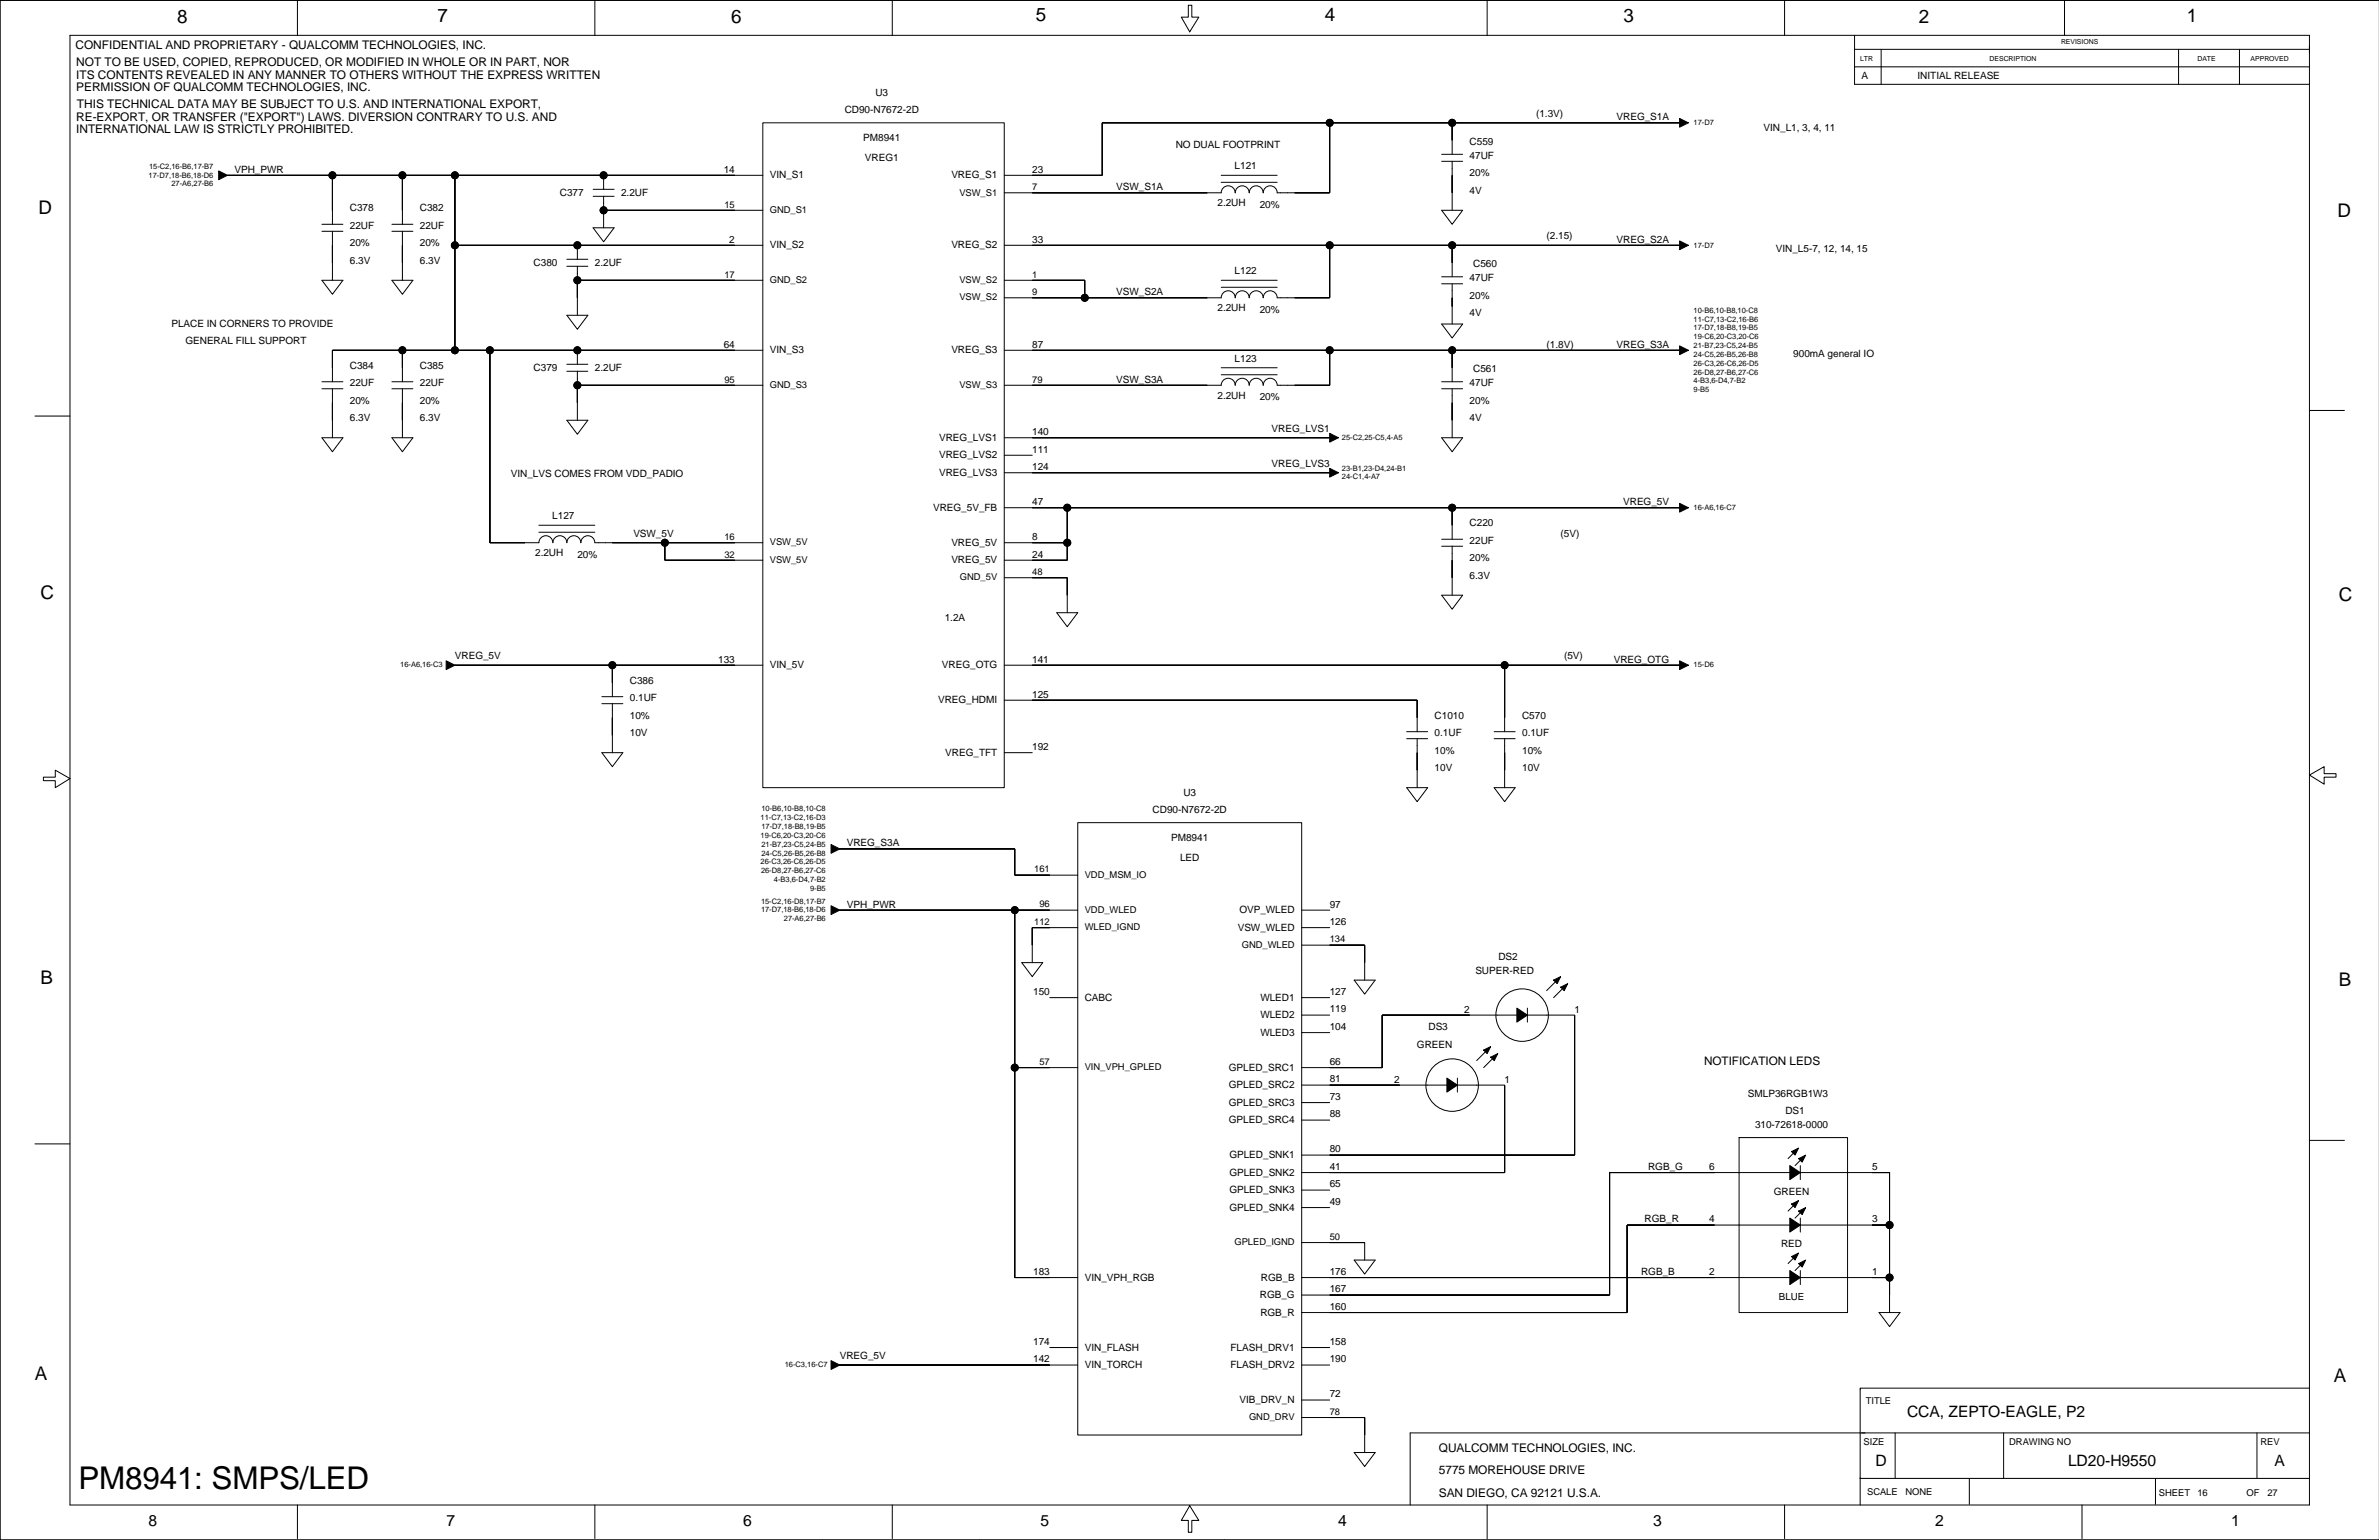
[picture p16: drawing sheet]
<svg xmlns="http://www.w3.org/2000/svg" width="863mm" height="559mm" viewBox="0 0 863 559" stroke-linecap="round" stroke-linejoin="round" font-family="sans-serif">
<defs><g id="words">
<text font-size="11.4" x="28.4" y="540.5">PM8941: SMPS/LED</text>
<g font-size="6.8">
<text x="64.2" y="8.2">8</text>
<text x="158.7" y="8">7</text>
<text x="265.4" y="8.2">6</text>
<text x="375.8" y="7.5">5</text>
<text x="480.7" y="7.5">4</text>
<text x="589.1" y="8">3</text>
<text x="696.3" y="8.2">2</text>
<text x="793.6" y="8">1</text>
<text x="14" y="77.8">D</text>
<text x="848.2" y="78.6">D</text>
<text x="14.7" y="217.5">C</text>
<text x="848.7" y="218.2">C</text>
<text x="14.7" y="357.1">B</text>
<text x="848.7" y="357.9">B</text>
<text x="12.7" y="500.6">A</text>
<text x="846.9" y="501.4">A</text>
</g>
<g font-size="5.7">
<text x="692" y="514.3">CCA, ZEPTO-EAGLE, P2</text>
<text x="680.6" y="532.1">D</text>
<text x="750.4" y="532.1">LD20-H9550</text>
<text x="825.3" y="532.1">A</text>
<text x="53.8" y="553.7">8</text>
<text x="162" y="553.7">7</text>
<text x="269.7" y="553.7">6</text>
<text x="377.6" y="553.7">5</text>
<text x="485.5" y="553.7">4</text>
<text x="599.8" y="553.7">3</text>
<text x="702.1" y="553.7">2</text>
<text x="809.6" y="553.7">1</text>
</g>
<g font-size="4.3">
<text x="27.4" y="18">CONFIDENTIAL AND PROPRIETARY - QUALCOMM TECHNOLOGIES, INC.</text>
<text x="27.7" y="28.6">ITS CONTENTS REVEALED IN ANY MANNER TO OTHERS WITHOUT THE EXPRESS WRITTEN</text>
<text x="27.7" y="24.1">NOT TO BE USED, COPIED, REPRODUCED, OR MODIFIED IN WHOLE OR IN PART, NOR</text>
<text x="27.7" y="33.2">PERMISSION OF QUALCOMM TECHNOLOGIES, INC.</text>
<text x="27.9" y="39.3">THIS TECHNICAL DATA MAY BE SUBJECT TO U.S. AND INTERNATIONAL EXPORT,</text>
<text x="27.7" y="43.9">RE-EXPORT, OR TRANSFER (&quot;EXPORT&quot;) LAWS. DIVERSION CONTRARY TO U.S. AND</text>
<text x="27.7" y="48.4">INTERNATIONAL LAW IS STRICTLY PROHIBITED.</text>
<text x="618.3" y="386.5">NOTIFICATION LEDS</text>
<text x="522.1" y="526.9">QUALCOMM TECHNOLOGIES, INC.</text>
<text x="522.1" y="534.7">5775 MOREHOUSE DRIVE</text>
<text x="522.1" y="543.1">SAN DIEGO, CA 92121 U.S.A.</text>
</g>
<g font-size="3.6">
<text x="675.5" y="28.8">A</text>
<text x="695.8" y="28.8">INITIAL RELEASE</text>
<text x="317.7" y="34.8">U3</text>
<text x="306.5" y="41.1">CD90-N7672-2D</text>
<text x="557.4" y="42.3">(1.3V)</text>
<text x="586.6" y="43.6">VREG_S1A</text>
<text x="639.9" y="47.4">VIN_L1, 3, 4, 11</text>
<text x="313.2" y="51.3">PM8941</text>
<text x="426.6" y="53.8">NO DUAL FOOTPRINT</text>
<text x="533.3" y="52.6">C559</text>
<text x="313.8" y="58.3">VREG1</text>
<text x="533.3" y="57.6">47UF</text>
<text x="85.1" y="62.7">VPH_PWR</text>
<text x="262.6" y="62.7">14</text>
<text x="279.3" y="64.7">VIN_S1</text>
<text x="345.2" y="64.7">VREG_S1</text>
<text x="374.6" y="62.7">23</text>
<text x="448" y="61.5">L121</text>
<text x="533.3" y="64">20%</text>
<text x="203.2" y="71">C377</text>
<text x="225.4" y="71">2.2UF</text>
<text x="405" y="69">VSW_S1A</text>
<text x="533.3" y="70.3">4V</text>
<text x="127" y="76.7">C378</text>
<text x="152.4" y="76.7">C382</text>
<text x="441.8" y="74.9">2.2UH</text>
<text x="457.1" y="75.4">20%</text>
<text x="127" y="83">22UF</text>
<text x="152.4" y="83">22UF</text>
<text x="127" y="89.4">20%</text>
<text x="152.4" y="89.4">20%</text>
<text x="264.6" y="88">2</text>
<text x="374.6" y="88">33</text>
<text x="561.2" y="86.8">(2.15)</text>
<text x="586.6" y="88.1">VREG_S2A</text>
<text x="127" y="95.7">6.3V</text>
<text x="152.4" y="95.7">6.3V</text>
<text x="279.3" y="90.1">VIN_S2</text>
<text x="345.2" y="90.1">VREG_S2</text>
<text x="644.4" y="91.4">VIN_L5-7, 12, 14, 15</text>
<text x="193.6" y="96.4">C380</text>
<text x="215.9" y="96.4">2.2UF</text>
<text x="448" y="99.5">L122</text>
<text x="534.5" y="97">C560</text>
<text x="405" y="107.1">VSW_S2A</text>
<text x="533.3" y="102.1">47UF</text>
<text x="441.8" y="112.9">2.2UH</text>
<text x="457.1" y="113.5">20%</text>
<text x="533.3" y="108.4">20%</text>
<text x="62.2" y="118.5">PLACE IN CORNERS TO PROVIDE</text>
<text x="533.3" y="114.8">4V</text>
<text x="67.3" y="124.9">GENERAL FILL SUPPORT</text>
<text x="262.6" y="126.1">64</text>
<text x="279.3" y="128.2">VIN_S3</text>
<text x="345.2" y="128.2">VREG_S3</text>
<text x="374.6" y="126.1">87</text>
<text x="448" y="131.3">L123</text>
<text x="561.2" y="126.1">(1.8V)</text>
<text x="586.6" y="126.1">VREG_S3A</text>
<text x="650.7" y="129.4">900mA general IO</text>
<text x="127" y="133.8">C384</text>
<text x="152.4" y="133.8">C385</text>
<text x="193.6" y="134.5">C379</text>
<text x="215.9" y="134.5">2.2UF</text>
<text x="534.5" y="135.1">C561</text>
<text x="127" y="140.2">22UF</text>
<text x="152.4" y="140.2">22UF</text>
<text x="405" y="138.8">VSW_S3A</text>
<text x="533.3" y="140.2">47UF</text>
<text x="127" y="146.5">20%</text>
<text x="152.4" y="146.5">20%</text>
<text x="441.8" y="144.7">2.2UH</text>
<text x="457.1" y="145.3">20%</text>
<text x="533.3" y="146.5">20%</text>
<text x="127" y="152.9">6.3V</text>
<text x="152.4" y="152.9">6.3V</text>
<text x="533.3" y="152.9">4V</text>
<text x="340.8" y="159.9">VREG_LVS1</text>
<text x="374.6" y="157.9">140</text>
<text x="461.4" y="156.8">VREG_LVS1</text>
<text x="340.8" y="166.3">VREG_LVS2</text>
<text x="374.6" y="164.2">111</text>
<text x="185.4" y="173.1">VIN_LVS COMES FROM VDD_PADIO</text>
<text x="340.8" y="172.6">VREG_LVS3</text>
<text x="374.6" y="170.6">124</text>
<text x="461.4" y="169.4">VREG_LVS3</text>
<text x="338.6" y="185.3">VREG_5V_FB</text>
<text x="374.6" y="183.3">47</text>
<text x="589" y="183.3">VREG_5V</text>
<text x="200.4" y="188.4">L127</text>
<text x="533.3" y="191">C220</text>
<text x="229.8" y="194.7">VSW_5V</text>
<text x="374.6" y="196">8</text>
<text x="533.3" y="197.3">22UF</text>
<text x="566.3" y="194.7">(5V)</text>
<text x="194.2" y="201.8">2.2UH</text>
<text x="209.5" y="202.4">20%</text>
<text x="345.2" y="198">VREG_5V</text>
<text x="374.6" y="202.3">24</text>
<text x="533.3" y="203.7">20%</text>
<text x="345.2" y="204.4">VREG_5V</text>
<text x="533.3" y="210">6.3V</text>
<text x="342.8" y="225.2">1.2A</text>
<text x="165.1" y="239.3">VREG_5V</text>
<text x="567.6" y="239.1">(5V)</text>
<text x="260.6" y="240.4">133</text>
<text x="279.3" y="242.5">VIN_5V</text>
<text x="341.8" y="242.5">VREG_OTG</text>
<text x="374.6" y="240.4">141</text>
<text x="585.6" y="240.4">VREG_OTG</text>
<text x="228.5" y="248.1">C386</text>
<text x="228.5" y="254.5">0.1UF</text>
<text x="340.4" y="255.2">VREG_HDMI</text>
<text x="374.6" y="253.1">125</text>
<text x="228.5" y="260.8">10%</text>
<text x="520.6" y="260.8">C1010</text>
<text x="552.3" y="260.8">C570</text>
<text x="228.5" y="267.2">10V</text>
<text x="520.6" y="267.2">0.1UF</text>
<text x="552.3" y="267.2">0.1UF</text>
<text x="343" y="274.2">VREG_TFT</text>
<text x="374.6" y="272.2">192</text>
<text x="520.6" y="273.5">10%</text>
<text x="552.3" y="273.5">10%</text>
<text x="520.6" y="279.8">10V</text>
<text x="552.3" y="279.8">10V</text>
<text x="429.4" y="288.7">U3</text>
<text x="418.2" y="295.1">CD90-N7672-2D</text>
<text x="425" y="305.2">PM8941</text>
<text x="307.3" y="307.1">VREG_S3A</text>
<text x="428.2" y="312.3">LED</text>
<text x="307.3" y="329.3">VPH_PWR</text>
<text x="482.5" y="329.3">97</text>
<text x="449.7" y="331.3">OVP_WLED</text>
<text x="482.5" y="335.6">126</text>
<text x="449.1" y="337.7">VSW_WLED</text>
<text x="535.3" y="353.5">SUPER-RED</text>
<text x="543.7" y="348.4">DS2</text>
<text x="374.9" y="361">150</text>
<text x="393.6" y="363.1">CABC</text>
<text x="457.3" y="363.1">WLED1</text>
<text x="482.5" y="361">127</text>
<text x="457.3" y="369.4">WLED2</text>
<text x="482.5" y="367.4">119</text>
<text x="531.3" y="367.5">2</text>
<text x="571.4" y="367.5">1</text>
<text x="457.3" y="375.8">WLED3</text>
<text x="482.5" y="373.7">104</text>
<text x="518.3" y="373.8">DS3</text>
<text x="514.2" y="380.2">GREEN</text>
<text x="445.9" y="388.5">GPLED_SRC1</text>
<text x="482.5" y="386.4">66</text>
<text x="445.9" y="394.8">GPLED_SRC2</text>
<text x="482.5" y="392.8">81</text>
<text x="505.9" y="392.9">2</text>
<text x="546" y="392.9">1</text>
<text x="445.9" y="401.2">GPLED_SRC3</text>
<text x="482.5" y="399.1">73</text>
<text x="634.3" y="397.9">SMLP36RGB1W3</text>
<text x="445.9" y="407.5">GPLED_SRC4</text>
<text x="482.5" y="405.5">88</text>
<text x="647.9" y="404.3">DS1</text>
<text x="636.8" y="409.4">310-72618-0000</text>
<text x="482.5" y="418.2">80</text>
<text x="446.1" y="420.2">GPLED_SNK1</text>
<text x="482.5" y="424.5">41</text>
<text x="598" y="424.5">RGB_G</text>
<text x="620.2" y="424.5">6</text>
<text x="679.3" y="424.5">5</text>
<text x="446.1" y="426.6">GPLED_SNK2</text>
<text x="482.5" y="430.9">65</text>
<text x="446.1" y="432.9">GPLED_SNK3</text>
<text x="482.5" y="437.2">49</text>
<text x="643.7" y="433.5">GREEN</text>
<text x="446.1" y="439.3">GPLED_SNK4</text>
<text x="596.8" y="443.6">RGB_R</text>
<text x="620.2" y="443.6">4</text>
<text x="679.3" y="443.6">3</text>
<text x="646.3" y="452.5">RED</text>
<text x="374.9" y="462.6">183</text>
<text x="393.6" y="464.7">VIN_VPH_RGB</text>
<text x="457.5" y="464.7">RGB_B</text>
<text x="482.5" y="462.6">176</text>
<text x="595.5" y="462.6">RGB_B</text>
<text x="620.2" y="462.6">2</text>
<text x="679.3" y="462.6">1</text>
<text x="457.1" y="471">RGB_G</text>
<text x="482.5" y="469">167</text>
<text x="457.3" y="477.4">RGB_R</text>
<text x="482.5" y="475.3">160</text>
<text x="374.9" y="488">174</text>
<text x="393.6" y="490.1">VIN_FLASH</text>
<text x="446.5" y="490.1">FLASH_DRV1</text>
<text x="482.5" y="488">158</text>
<text x="304.7" y="493.2">VREG_5V</text>
<text x="374.9" y="494.4">142</text>
<text x="393.6" y="496.4">VIN_TORCH</text>
<text x="446.5" y="496.4">FLASH_DRV2</text>
<text x="482.5" y="494.4">190</text>
<text x="449.7" y="509.1">VIB_DRV_N</text>
<text x="482.5" y="507.1">72</text>
</g>
<text font-size="3.5" x="645.5" y="471.5">BLUE</text>
<g font-size="3.4">
<text x="348.1" y="70.9">VSW_S1</text>
<text x="374.6" y="69">7</text>
<text x="262.9" y="75.3">15</text>
<text x="279.3" y="77.3">GND_S1</text>
<text x="262.9" y="100.7">17</text>
<text x="374.6" y="100.7">1</text>
<text x="279.3" y="102.7">GND_S2</text>
<text x="348.1" y="102.7">VSW_S2</text>
<text x="374.6" y="107.1">9</text>
<text x="348.1" y="109">VSW_S2</text>
<text x="262.9" y="138.8">95</text>
<text x="279.3" y="140.8">GND_S3</text>
<text x="348.1" y="140.8">VSW_S3</text>
<text x="374.6" y="138.8">79</text>
<text x="262.9" y="196">16</text>
<text x="279.3" y="197.9">VSW_5V</text>
<text x="262.9" y="202.3">32</text>
<text x="279.3" y="204.3">VSW_5V</text>
<text x="374.6" y="208.7">48</text>
<text x="348.3" y="210.6">GND_5V</text>
<text x="375.3" y="316.6">161</text>
<text x="393.6" y="318.6">VDD_MSM_IO</text>
<text x="377.1" y="329.3">96</text>
<text x="375.3" y="335.6">112</text>
<text x="393.6" y="331.3">VDD_WLED</text>
<text x="393.6" y="337.6">WLED_IGND</text>
<text x="482.5" y="342">134</text>
<text x="450.6" y="343.9">GND_WLED</text>
<text x="377.1" y="386.4">57</text>
<text x="393.6" y="388.4">VIN_VPH_GPLED</text>
<text x="482.5" y="449.9">50</text>
<text x="448" y="451.9">GPLED_IGND</text>
<text x="677" y="509.3">TITLE</text>
<text x="453.2" y="515.3">GND_DRV</text>
<text x="482.5" y="513.4">78</text>
<text x="676.2" y="524.3">SIZE</text>
<text x="729.1" y="524.3">DRAWING NO</text>
<text x="820.2" y="524.3">REV</text>
<text x="677.5" y="542.6">SCALE</text>
<text x="691.4" y="542.6">NONE</text>
<text x="783.4" y="542.8">SHEET</text>
<text x="797.4" y="542.8">16</text>
<text x="815.2" y="542.8">OF</text>
<text x="822.8" y="542.8">27</text>
</g>
<g font-size="2.7">
<text x="614.5" y="45.4">17-D7</text>
<text x="53.9" y="64.4">17-D7,18-B6,18-D6</text>
<text x="54.1" y="61.2">15-C2,16-B6,17-B7</text>
<text x="62.2" y="67.6">27-A6,27-B6</text>
<text x="614.5" y="89.8">17-D7</text>
<text x="614.5" y="113.5">10-B6,10-B8,10-C8</text>
<text x="614.5" y="116.7">11-C7,13-C2,16-B6</text>
<text x="614.5" y="119.9">17-D7,18-B8,19-B5</text>
<text x="614.5" y="123.1">19-C6,20-C3,20-C6</text>
<text x="614.5" y="126.3">21-B7,23-C5,24-B5</text>
<text x="614.5" y="129.5">24-C5,26-B5,26-B8</text>
<text x="614.5" y="132.7">26-C3,26-C6,26-D5</text>
<text x="614.5" y="135.9">26-D8,27-B6,27-C6</text>
<text x="614.5" y="139.1">4-B3,6-D4,7-B2</text>
<text x="614.5" y="142.3">9-B5</text>
<text x="486.9" y="159.7">25-C2,25-C5,4-A5</text>
<text x="486.9" y="170.8">23-B1,23-D4,24-B1</text>
<text x="486.9" y="174">24-C1,4-A7</text>
<text x="614.5" y="185">16-A6,16-C7</text>
<text x="145.2" y="242.2">16-A6,16-C3</text>
<text x="614.5" y="242.2">15-D6</text>
<text x="276" y="297.6">11-C7,13-C2,16-D3</text>
<text x="276.3" y="294.4">10-B6,10-B8,10-C8</text>
<text x="276" y="304">19-C6,20-C3,20-C6</text>
<text x="276.3" y="300.8">17-D7,18-B8,19-B5</text>
<text x="276.3" y="307.2">21-B7,23-C5,24-B5</text>
<text x="276.3" y="310.4">24-C5,26-B5,26-B8</text>
<text x="276" y="313.6">26-C3,26-C6,26-D5</text>
<text x="276.1" y="316.9">26-D8,27-B6,27-C6</text>
<text x="280.8" y="320.1">4-B3,6-D4,7-B2</text>
<text x="293.9" y="323.3">9-B5</text>
<text x="276.1" y="327.9">15-C2,16-D8,17-B7</text>
<text x="276.1" y="331.1">17-D7,18-B6,18-D6</text>
<text x="284.4" y="334.3">27-A6,27-B6</text>
<text x="284.8" y="496.1">16-C3,16-C7</text>
</g>
<g font-size="2.5">
<text x="747.9" y="16.1">REVISIONS</text>
<text x="675" y="22.2">LTR</text>
<text x="722" y="22.2">DESCRIPTION</text>
<text x="797.4" y="22.2">DATE</text>
<text x="816.7" y="22.2">APPROVED</text>
</g>
</g></defs>
<g fill="none" stroke="#000" stroke-width=".36">
<path d="M0 .1h863.3h-863.3v558.7zM25.4 12.8h812.6v533.3h-812.6zM107.9 .1v12.7M215.9 .1v12.7M323.8 .1v12.7M431.2 1.9h1.3v4.3h2.5l-3.3 5.4-3-5.4h2.5zM539.6 .1v12.7M647.6 .1v12.7M672.9 12.8v17.8h165.1M672.9 17.9h165.1M682.6 17.9v12.7M749.1 .1v12.7"/>
<path d="M790.5 17.9v12.7M812.6 17.9v12.7M672.9 24.3h165.1M276.8 44.6h87.6v241.2h-87.6zM482.5 44.6v25.4h-19.1a2.54 2.54 0 0 0-2.5-2.6 2.54 2.54 0 0 0-2.5 2.6 2.54 2.54 0 0 0-2.6-2.6 2.54 2.54 0 0 0-2.5 2.6 2.54 2.54 0 0 0-2.6-2.6 2.54 2.54 0 0 0-2.5 2.6 2.54 2.54 0 0 0-2.5-2.6 2.54 2.54 0 0 0-2.6 2.6h-78.7M523.1 58.5h7.6M523.1 56h7.6M526.9 44.6v11.4M526.9 58.5v17.8M609.5 44.6h.1M609.5 44.6h-209.5v19h-35.6M82.5 63.6h.1"/>
<path d="M82.5 63.6h194.3M120.6 63.6v17.8M146 63.6v17.8M165.1 63.6v63.5M215.2 71.2h7.6M215.2 68.7h7.6M219 76.3h.1M219 63.6h.1M219 76.3h57.8M219 63.6v5.1M219 71.2v11.5M443.1 63.6h20.3"/>
<path d="M443.1 66.2h20.3M523.1 76.3h7.6l-3.8 5.1zM116.8 83.9h7.6M116.8 81.4h7.6M120.6 83.9v17.8M142.2 83.9h7.6M142.2 81.4h7.6M146 83.9v17.8M165.1 89h111.7M205.7 96.6h7.6M205.7 94.1h7.6M209.5 89h.1"/>
<path d="M209.5 89v5.1M209.5 96.6v17.8M215.2 82.7h7.6l-3.8 5zM364.4 89h245.1M482.5 89v19.1h-19.1a2.54 2.54 0 0 0-2.5-2.6 2.54 2.54 0 0 0-2.5 2.6 2.54 2.54 0 0 0-2.6-2.6 2.54 2.54 0 0 0-2.5 2.6 2.54 2.54 0 0 0-2.6-2.6 2.54 2.54 0 0 0-2.5 2.6 2.54 2.54 0 0 0-2.5-2.6 2.54 2.54 0 0 0-2.6 2.6h-78.7M526.9 89v11.4M609.5 89h.1M116.8 101.7h7.6l-3.8 5.1zM142.2 101.7h7.6l-3.8 5.1zM205.7 114.4h7.6l-3.8 5.1zM209.5 101.7h.1M209.5 101.7h67.3"/>
<path d="M364.4 101.7h29.2v6.4M443.1 101.7h20.3M443.1 104.2h20.3M523.1 117.6h7.6l-3.8 5.1zM523.1 103h7.6M523.1 100.4h7.6M526.9 103v14.6M116.8 138.5h7.6M142.2 138.5h7.6M146 127.1v11.4M177.8 127.1v69.8h17.7a2.54 2.54 0 0 1 2.6-2.5 2.54 2.54 0 0 1 2.5 2.5 2.54 2.54 0 0 1 2.6-2.5 2.54 2.54 0 0 1 2.5 2.5 2.54 2.54 0 0 1 2.5-2.5 2.54 2.54 0 0 1 2.6 2.5 2.54 2.54 0 0 1 2.5-2.5 2.54 2.54 0 0 1 2.6 2.5h60.9M205.7 134.7h7.6"/>
<path d="M205.7 132.2h7.6M209.5 139.8h.1M209.5 127.1h.1M209.5 139.8h67.3M209.5 127.1v5.1M209.5 134.7v17.8M276.8 127.1h-156.2v11.4M364.4 127.1h245.1M443.1 136h20.3M443.1 133.4h20.3M482.5 127.1v12.7h-19.1a2.54 2.54 0 0 0-2.5-2.5 2.54 2.54 0 0 0-2.5 2.5 2.54 2.54 0 0 0-2.6-2.5 2.54 2.54 0 0 0-2.5 2.5 2.54 2.54 0 0 0-2.6-2.5 2.54 2.54 0 0 0-2.5 2.5 2.54 2.54 0 0 0-2.5-2.5 2.54 2.54 0 0 0-2.6 2.5h-78.7M523.1 138.5h7.6"/>
<path d="M526.9 127.1v11.4M609.5 127.1h.1M12.7 151h12.7M116.8 158.8h7.6l-3.8 5.1zM116.8 141.1h7.6M120.6 141.1v17.7M142.2 158.8h7.6l-3.8 5.1zM142.2 141.1h7.6M146 141.1v17.7M205.7 152.5h7.6l-3.8 5.1zM364.4 158.8h118.1M482.5 158.8h.1"/>
<path d="M523.1 158.8h7.6l-3.8 5.1zM523.1 141.1h7.6M526.9 141.1v17.7M838 148.9h12.7M364.4 171.5h118.1M364.4 165.2h10.2M482.5 171.5h.1M195.5 193.1h20.4M195.5 190.6h20.4M241.2 196.9v6.4h35.6M364.4 196.9h22.9M364.4 184.2h245.1"/>
<path d="M387.3 184.2v19.1h-22.9M523.1 198.2h7.6M523.1 195.7h7.6M526.9 184.2v11.5M526.9 198.2v17.8M609.5 184.2h.1M364.4 209.6h22.9v12.7M523.1 216h7.6l-3.8 5.1zM383.5 222.3h7.6l-3.8 5.1zM165.1 241.4h.1M165.1 241.4h111.7M218.4 255.3h7.6"/>
<path d="M218.4 252.8h7.6M222.2 241.4v11.4M222.2 255.3v17.8M364.4 241.4h245.1M364.4 254.1h149.8v11.4M546 241.4v24.1M609.5 241.4h.1M218.4 273.1h7.6l-3.8 5.1zM364.4 273.1h10.2M510.4 268h7.6M510.4 265.5h7.6M514.2 268v17.8"/>
<path d="M542.2 268h7.6M542.2 265.5h7.6M546 268v17.8M15.7 282h4.4v-2.5l5.3 3-5.3 3.3v-2.5h-4.4zM391.1 298.5h81.2v222.2h-81.2zM510.4 285.8h7.6l-3.8 5.1zM542.2 285.8h7.6l-3.8 5.1zM838 281.2l5.3-3v2.5h4.4v1.3h-4.4v2.5zM304.7 308h.1M304.7 308h63.5v9.6h22.9M304.7 330.3h.1M304.7 330.3h86.4"/>
<path d="M368.2 330.3v133.3h22.9M391.1 336.6h-16.5v12.7M472.3 336.6h10.2M472.3 330.3h10.2M370.8 349.3h7.6l-3.8 5.1zM472.3 342.9h22.9v12.7M491.4 355.6h7.6l-3.8 5.1zM565 355.6l-3.8 3.9M567.6 358.2l-3.8 3.8M380.9 362h10.2M472.3 362h10.2M472.3 368.3h10.2"/>
<path d="M472.3 374.7h10.2M551.1 368.3h-49.6v19.1h-29.2M553.6 368.3h17.8v50.8h-99.1M554.2 365.8v5.1M368.2 387.4h22.9M472.3 393.7h53.4M528.2 393.7h17.8v31.8h-73.7M528.8 391.2v5.1M539.6 381l-3.8 3.9M542.2 383.6l-3.8 3.8M12.7 415.1h12.7M472.3 406.4h10.2"/>
<path d="M472.3 400.1h10.2M631 412.8h39.4v63.5h-39.4zM651.4 417.9l-2.6 2.5M838 413.8h12.7M472.3 431.8h10.2M472.3 438.2h10.2M649.4 425.5h-65.3v44.4h-111.8M651.4 436.9l-2.6 2.5M653.3 425.5h32.3v50.8M653.3 422.9v5.1M653.9 420.4l-2.5 2.5M653.9 439.4l-2.5 2.6"/>
<path d="M472.3 450.9h22.9v6.3M491.4 457.2h7.6l-3.8 5.1zM649.4 444.5h-59v31.8h-118.1M651.4 456l-2.6 2.5M653.3 444.5h32.3M653.3 442v5.1M653.9 458.5l-2.5 2.5M472.3 463.6h177.1M653.3 463.6h32.3M653.3 461v5.1M681.8 476.3h7.7l-3.9 5zM304.7 495.3h.1"/>
<path d="M304.7 495.3h86.4M380.9 489h10.2M472.3 495.3h10.2M472.3 489h10.2M472.3 514.4h22.9v12.7M472.3 508h10.2M687.7 519.9v16.6M727 519.9v16.6M819 519.9v16.6M838 503.7h-163v42.4M838 519.9h-326.3v26.2M491.4 527.1h7.6l-3.8 5z"/>
<path d="M675 536.5h163M714.6 536.5v9.3M782.1 536.5v9.3M0 558.8h863.3M107.9 546.1v12.2M215.9 546.1v12.2M298.4 558.8h.1M323.8 546.1v12.2M355.5 558.8h.1M431.7 546.4l3.3 5.3h-2.5v4.3h-1.3v-4.3h-2.5zM444.4 558.8h.1M539.6 546.1v12.2"/>
<path d="M539.6 558.8h.1M647.6 546.1v12.2M755.5 546.1v12.2"/>
<circle cx="482.5" cy="44.6" r="1.27"/>
<circle cx="526.9" cy="44.6" r="1.27"/>
<circle cx="120.6" cy="63.6" r="1.27"/>
<circle cx="146" cy="63.6" r="1.27"/>
<circle cx="165.1" cy="63.6" r="1.27"/>
<circle cx="219" cy="76.3" r="1.27"/>
<circle cx="219" cy="63.6" r="1.27"/>
<circle cx="165.1" cy="89" r="1.27"/>
<circle cx="209.5" cy="89" r="1.27"/>
<circle cx="482.5" cy="89" r="1.27"/>
<circle cx="526.9" cy="89" r="1.27"/>
<circle cx="209.5" cy="101.7" r="1.27"/>
<circle cx="393.6" cy="108.1" r="1.27"/>
<circle cx="146" cy="127.1" r="1.27"/>
<circle cx="165.1" cy="127.1" r="1.27"/>
<circle cx="177.8" cy="127.1" r="1.27"/>
<circle cx="209.5" cy="139.8" r="1.27"/>
<circle cx="209.5" cy="127.1" r="1.27"/>
<circle cx="482.5" cy="127.1" r="1.27"/>
<circle cx="526.9" cy="127.1" r="1.27"/>
<circle cx="241.2" cy="196.9" r="1.27"/>
<circle cx="387.3" cy="184.2" r="1.27"/>
<circle cx="387.3" cy="196.9" r="1.27"/>
<circle cx="526.9" cy="184.2" r="1.27"/>
<circle cx="222.2" cy="241.4" r="1.27"/>
<circle cx="546" cy="241.4" r="1.27"/>
<circle cx="368.2" cy="330.3" r="1.27"/>
<circle cx="552.3" cy="368.3" r="9.5"/>
<circle cx="368.2" cy="387.4" r="1.27"/>
<circle cx="526.9" cy="393.7" r="9.5"/>
<circle cx="685.6" cy="444.5" r="1.27"/>
<circle cx="685.6" cy="463.6" r="1.27"/>
</g>
<g fill="#000" stroke="#000" stroke-width=".36">
<path d="M400 44.6v19z" fill-rule="evenodd"/>
<path d="M400 44.6h82.5z" fill-rule="evenodd"/>
<path d="M482.5 44.6v25.4z" fill-rule="evenodd"/>
<path d="M482.5 44.6h44.4z" fill-rule="evenodd"/>
<path d="M526.9 44.6v6.3z" fill-rule="evenodd"/>
<path d="M526.9 44.6h82.6z" fill-rule="evenodd"/>
<path d="M609.5 43l3.1 1.6-3.1 1.6z" fill-rule="evenodd"/>
<path d="M79.4 62l3.1 1.6-3.1 1.6z" fill-rule="evenodd"/>
<path d="M82.5 63.6h38.1z" fill-rule="evenodd"/>
<path d="M120.6 63.6v12.7z" fill-rule="evenodd"/>
<path d="M146 63.6v12.7z" fill-rule="evenodd"/>
<path d="M120.6 63.6h25.4z" fill-rule="evenodd"/>
<path d="M165.1 63.6v25.4z" fill-rule="evenodd"/>
<path d="M146 63.6h19.1z" fill-rule="evenodd"/>
<path d="M165.1 63.6h53.9z" fill-rule="evenodd"/>
<path d="M219 76.3h47.6z" fill-rule="evenodd"/>
<path d="M219 63.6h47.6z" fill-rule="evenodd"/>
<path d="M374.6 63.6h25.4z" fill-rule="evenodd"/>
<path d="M374.6 70h63.5z" fill-rule="evenodd"/>
<path d="M469.8 70h12.7z" fill-rule="evenodd"/>
<path d="M526.9 63.6v6.4z" fill-rule="evenodd"/>
<path d="M120.6 89v6.4z" fill-rule="evenodd"/>
<path d="M146 89v6.4z" fill-rule="evenodd"/>
<path d="M165.1 89v38.1z" fill-rule="evenodd"/>
<path d="M165.1 89h44.4z" fill-rule="evenodd"/>
<path d="M209.5 89h57.1z" fill-rule="evenodd"/>
<path d="M374.6 89h107.9z" fill-rule="evenodd"/>
<path d="M482.5 89v19.1z" fill-rule="evenodd"/>
<path d="M482.5 89h44.4z" fill-rule="evenodd"/>
<path d="M526.9 89v6.4z" fill-rule="evenodd"/>
<path d="M526.9 89h82.6z" fill-rule="evenodd"/>
<path d="M609.5 87.4l3.1 1.6-3.1 1.6z" fill-rule="evenodd"/>
<path d="M209.5 101.7v6.4z" fill-rule="evenodd"/>
<path d="M209.5 101.7h57.1z" fill-rule="evenodd"/>
<path d="M374.6 101.7h19z" fill-rule="evenodd"/>
<path d="M393.6 101.7v6.4z" fill-rule="evenodd"/>
<path d="M374.6 108.1h19z" fill-rule="evenodd"/>
<path d="M393.6 108.1h44.5z" fill-rule="evenodd"/>
<path d="M469.8 108.1h12.7z" fill-rule="evenodd"/>
<path d="M526.9 108.1v3.1z" fill-rule="evenodd"/>
<path d="M120.6 127.1v6.3z" fill-rule="evenodd"/>
<path d="M120.6 127.1h25.4z" fill-rule="evenodd"/>
<path d="M146 127.1v6.3z" fill-rule="evenodd"/>
<path d="M146 127.1h19.1z" fill-rule="evenodd"/>
<path d="M177.8 127.1v69.8z" fill-rule="evenodd"/>
<path d="M165.1 127.1h12.7z" fill-rule="evenodd"/>
<path d="M209.5 139.8v6.3z" fill-rule="evenodd"/>
<path d="M177.8 127.1h31.7z" fill-rule="evenodd"/>
<path d="M209.5 139.8h57.1z" fill-rule="evenodd"/>
<path d="M209.5 127.1h57.1z" fill-rule="evenodd"/>
<path d="M374.6 139.8h63.5z" fill-rule="evenodd"/>
<path d="M374.6 127.1h107.9z" fill-rule="evenodd"/>
<path d="M469.8 139.8h12.7z" fill-rule="evenodd"/>
<path d="M482.5 127.1v12.7z" fill-rule="evenodd"/>
<path d="M482.5 127.1h44.4z" fill-rule="evenodd"/>
<path d="M526.9 127.1v6.3z" fill-rule="evenodd"/>
<path d="M526.9 127.1h82.6z" fill-rule="evenodd"/>
<path d="M609.5 125.5l3.1 1.6-3.1 1.6z" fill-rule="evenodd"/>
<path d="M120.6 146.1v6.4z" fill-rule="evenodd"/>
<path d="M146 146.1v6.4z" fill-rule="evenodd"/>
<path d="M374.6 158.8h107.9z" fill-rule="evenodd"/>
<path d="M482.5 157.3l3.2 1.5-3.2 1.6z" fill-rule="evenodd"/>
<path d="M526.9 146.1v6.4z" fill-rule="evenodd"/>
<path d="M374.6 171.5h107.9z" fill-rule="evenodd"/>
<path d="M482.5 170l3.2 1.5-3.2 1.6z" fill-rule="evenodd"/>
<path d="M177.8 196.9h12.7z" fill-rule="evenodd"/>
<path d="M241.2 196.9v6.4z" fill-rule="evenodd"/>
<path d="M222.2 196.9h19z" fill-rule="evenodd"/>
<path d="M241.2 196.9h25.4z" fill-rule="evenodd"/>
<path d="M374.6 184.2h12.7z" fill-rule="evenodd"/>
<path d="M374.6 196.9h12.7z" fill-rule="evenodd"/>
<path d="M387.3 196.9v6.4z" fill-rule="evenodd"/>
<path d="M387.3 184.2v12.7z" fill-rule="evenodd"/>
<path d="M387.3 184.2h139.6z" fill-rule="evenodd"/>
<path d="M526.9 184.2v6.4z" fill-rule="evenodd"/>
<path d="M526.9 184.2h82.6z" fill-rule="evenodd"/>
<path d="M609.5 182.6l3.1 1.6-3.1 1.6z" fill-rule="evenodd"/>
<path d="M241.2 203.3h25.4z" fill-rule="evenodd"/>
<path d="M374.6 209.6h12.7z" fill-rule="evenodd"/>
<path d="M387.3 209.6v6.4z" fill-rule="evenodd"/>
<path d="M374.6 203.3h12.7z" fill-rule="evenodd"/>
<path d="M526.9 203.3v6.3z" fill-rule="evenodd"/>
<path d="M161.9 239.8l3.2 1.6-3.2 1.6z" fill-rule="evenodd"/>
<path d="M222.2 241.4v6.3z" fill-rule="evenodd"/>
<path d="M165.1 241.4h57.1z" fill-rule="evenodd"/>
<path d="M222.2 241.4h44.4z" fill-rule="evenodd"/>
<path d="M374.6 254.1h139.6z" fill-rule="evenodd"/>
<path d="M514.2 254.1v6.3z" fill-rule="evenodd"/>
<path d="M374.6 241.4h171.4z" fill-rule="evenodd"/>
<path d="M546 241.4v19z" fill-rule="evenodd"/>
<path d="M546 241.4h63.5z" fill-rule="evenodd"/>
<path d="M609.5 239.8l3.1 1.6-3.1 1.6z" fill-rule="evenodd"/>
<path d="M222.2 260.4v6.4z" fill-rule="evenodd"/>
<path d="M514.2 273.1v6.4z" fill-rule="evenodd"/>
<path d="M546 273.1v6.4z" fill-rule="evenodd"/>
<path d="M301.6 306.4l3.1 1.6-3.1 1.6z" fill-rule="evenodd"/>
<path d="M304.7 308h63.5z" fill-rule="evenodd"/>
<path d="M368.2 308v9.6z" fill-rule="evenodd"/>
<path d="M368.2 317.6h12.7z" fill-rule="evenodd"/>
<path d="M301.6 328.7l3.1 1.6-3.1 1.5z" fill-rule="evenodd"/>
<path d="M304.7 330.3h63.5z" fill-rule="evenodd"/>
<path d="M368.2 330.3v57.1z" fill-rule="evenodd"/>
<path d="M374.6 336.6v6.3z" fill-rule="evenodd"/>
<path d="M374.6 336.6h6.3z" fill-rule="evenodd"/>
<path d="M368.2 330.3h12.7z" fill-rule="evenodd"/>
<path d="M482.5 342.9h12.7z" fill-rule="evenodd"/>
<path d="M495.2 342.9v6.4z" fill-rule="evenodd"/>
<path d="M563.7 355.6l2.6-1.2-1.3 2.5z" fill-rule="evenodd"/>
<path d="M566.3 358.2l2.6-1.3-1.3 2.6z" fill-rule="evenodd"/>
<path d="M501.5 368.3v19.1z" fill-rule="evenodd"/>
<path d="M501.5 368.3h31.8z" fill-rule="evenodd"/>
<path d="M550.4 365.8l3.8 2.5-3.8 2.6z" fill-rule="evenodd"/>
<path d="M571.4 368.3v50.8z" fill-rule="evenodd"/>
<path d="M368.2 387.4v76.2z" fill-rule="evenodd"/>
<path d="M368.2 387.4h12.7z" fill-rule="evenodd"/>
<path d="M482.5 387.4h19z" fill-rule="evenodd"/>
<path d="M482.5 393.7h25.4z" fill-rule="evenodd"/>
<path d="M525 391.2l3.8 2.5-3.8 2.6z" fill-rule="evenodd"/>
<path d="M538.3 381l2.6-1.2-1.3 2.5z" fill-rule="evenodd"/>
<path d="M540.9 383.6l2.6-1.3-1.3 2.6z" fill-rule="evenodd"/>
<path d="M546 393.7v31.8z" fill-rule="evenodd"/>
<path d="M482.5 419.1h88.9z" fill-rule="evenodd"/>
<path d="M650.1 417.8l2.5-1.2-1.2 2.5z" fill-rule="evenodd"/>
<path d="M482.5 425.5h63.5z" fill-rule="evenodd"/>
<path d="M584.1 425.5v44.4z" fill-rule="evenodd"/>
<path d="M584.1 425.5h38.1z" fill-rule="evenodd"/>
<path d="M650.1 436.9l2.5-1.3-1.2 2.6z" fill-rule="evenodd"/>
<path d="M652.6 420.4l2.6-1.3-1.3 2.6z" fill-rule="evenodd"/>
<path d="M652.6 439.4l2.6-1.2-1.3 2.5z" fill-rule="evenodd"/>
<path d="M649.5 422.9l3.8 2.6-3.8 2.5z" fill-rule="evenodd"/>
<path d="M679.3 425.5h6.3z" fill-rule="evenodd"/>
<path d="M685.6 425.5v19z" fill-rule="evenodd"/>
<path d="M482.5 450.9h12.7z" fill-rule="evenodd"/>
<path d="M590.4 444.5v31.8z" fill-rule="evenodd"/>
<path d="M590.4 444.5h31.8z" fill-rule="evenodd"/>
<path d="M650.1 455.9l2.5-1.2-1.2 2.5z" fill-rule="evenodd"/>
<path d="M652.6 458.5l2.6-1.3-1.3 2.6z" fill-rule="evenodd"/>
<path d="M649.5 442l3.8 2.5-3.8 2.6z" fill-rule="evenodd"/>
<path d="M679.3 444.5h6.3z" fill-rule="evenodd"/>
<path d="M685.6 444.5v19.1z" fill-rule="evenodd"/>
<path d="M368.2 463.6h12.7z" fill-rule="evenodd"/>
<path d="M482.5 469.9h101.6z" fill-rule="evenodd"/>
<path d="M482.5 476.3h107.9z" fill-rule="evenodd"/>
<path d="M482.5 463.6h139.7z" fill-rule="evenodd"/>
<path d="M649.5 461l3.8 2.6-3.8 2.5z" fill-rule="evenodd"/>
<path d="M685.6 463.6v6.3z" fill-rule="evenodd"/>
<path d="M679.3 463.6h6.3z" fill-rule="evenodd"/>
<path d="M301.6 493.7l3.1 1.6-3.1 1.6z" fill-rule="evenodd"/>
<path d="M304.7 495.3h76.2z" fill-rule="evenodd"/>
<path d="M482.5 514.4h12.7z" fill-rule="evenodd"/>
<path d="M495.2 514.4v6.3z" fill-rule="evenodd"/>
<circle cx="482.5" cy="44.6" r="1.27"/>
<circle cx="526.9" cy="44.6" r="1.27"/>
<circle cx="120.6" cy="63.6" r="1.27"/>
<circle cx="146" cy="63.6" r="1.27"/>
<circle cx="165.1" cy="63.6" r="1.27"/>
<circle cx="219" cy="76.3" r="1.27"/>
<circle cx="219" cy="63.6" r="1.27"/>
<circle cx="165.1" cy="89" r="1.27"/>
<circle cx="209.5" cy="89" r="1.27"/>
<circle cx="482.5" cy="89" r="1.27"/>
<circle cx="526.9" cy="89" r="1.27"/>
<circle cx="209.5" cy="101.7" r="1.27"/>
<circle cx="393.6" cy="108.1" r="1.27"/>
<circle cx="146" cy="127.1" r="1.27"/>
<circle cx="165.1" cy="127.1" r="1.27"/>
<circle cx="177.8" cy="127.1" r="1.27"/>
<circle cx="209.5" cy="139.8" r="1.27"/>
<circle cx="209.5" cy="127.1" r="1.27"/>
<circle cx="482.5" cy="127.1" r="1.27"/>
<circle cx="526.9" cy="127.1" r="1.27"/>
<circle cx="241.2" cy="196.9" r="1.27"/>
<circle cx="387.3" cy="184.2" r="1.27"/>
<circle cx="387.3" cy="196.9" r="1.27"/>
<circle cx="526.9" cy="184.2" r="1.27"/>
<circle cx="222.2" cy="241.4" r="1.27"/>
<circle cx="546" cy="241.4" r="1.27"/>
<circle cx="368.2" cy="330.3" r="1.27"/>
<circle cx="368.2" cy="387.4" r="1.27"/>
<circle cx="685.6" cy="444.5" r="1.27"/>
<circle cx="685.6" cy="463.6" r="1.27"/>
</g>
<use href="#words"/>
</svg>
